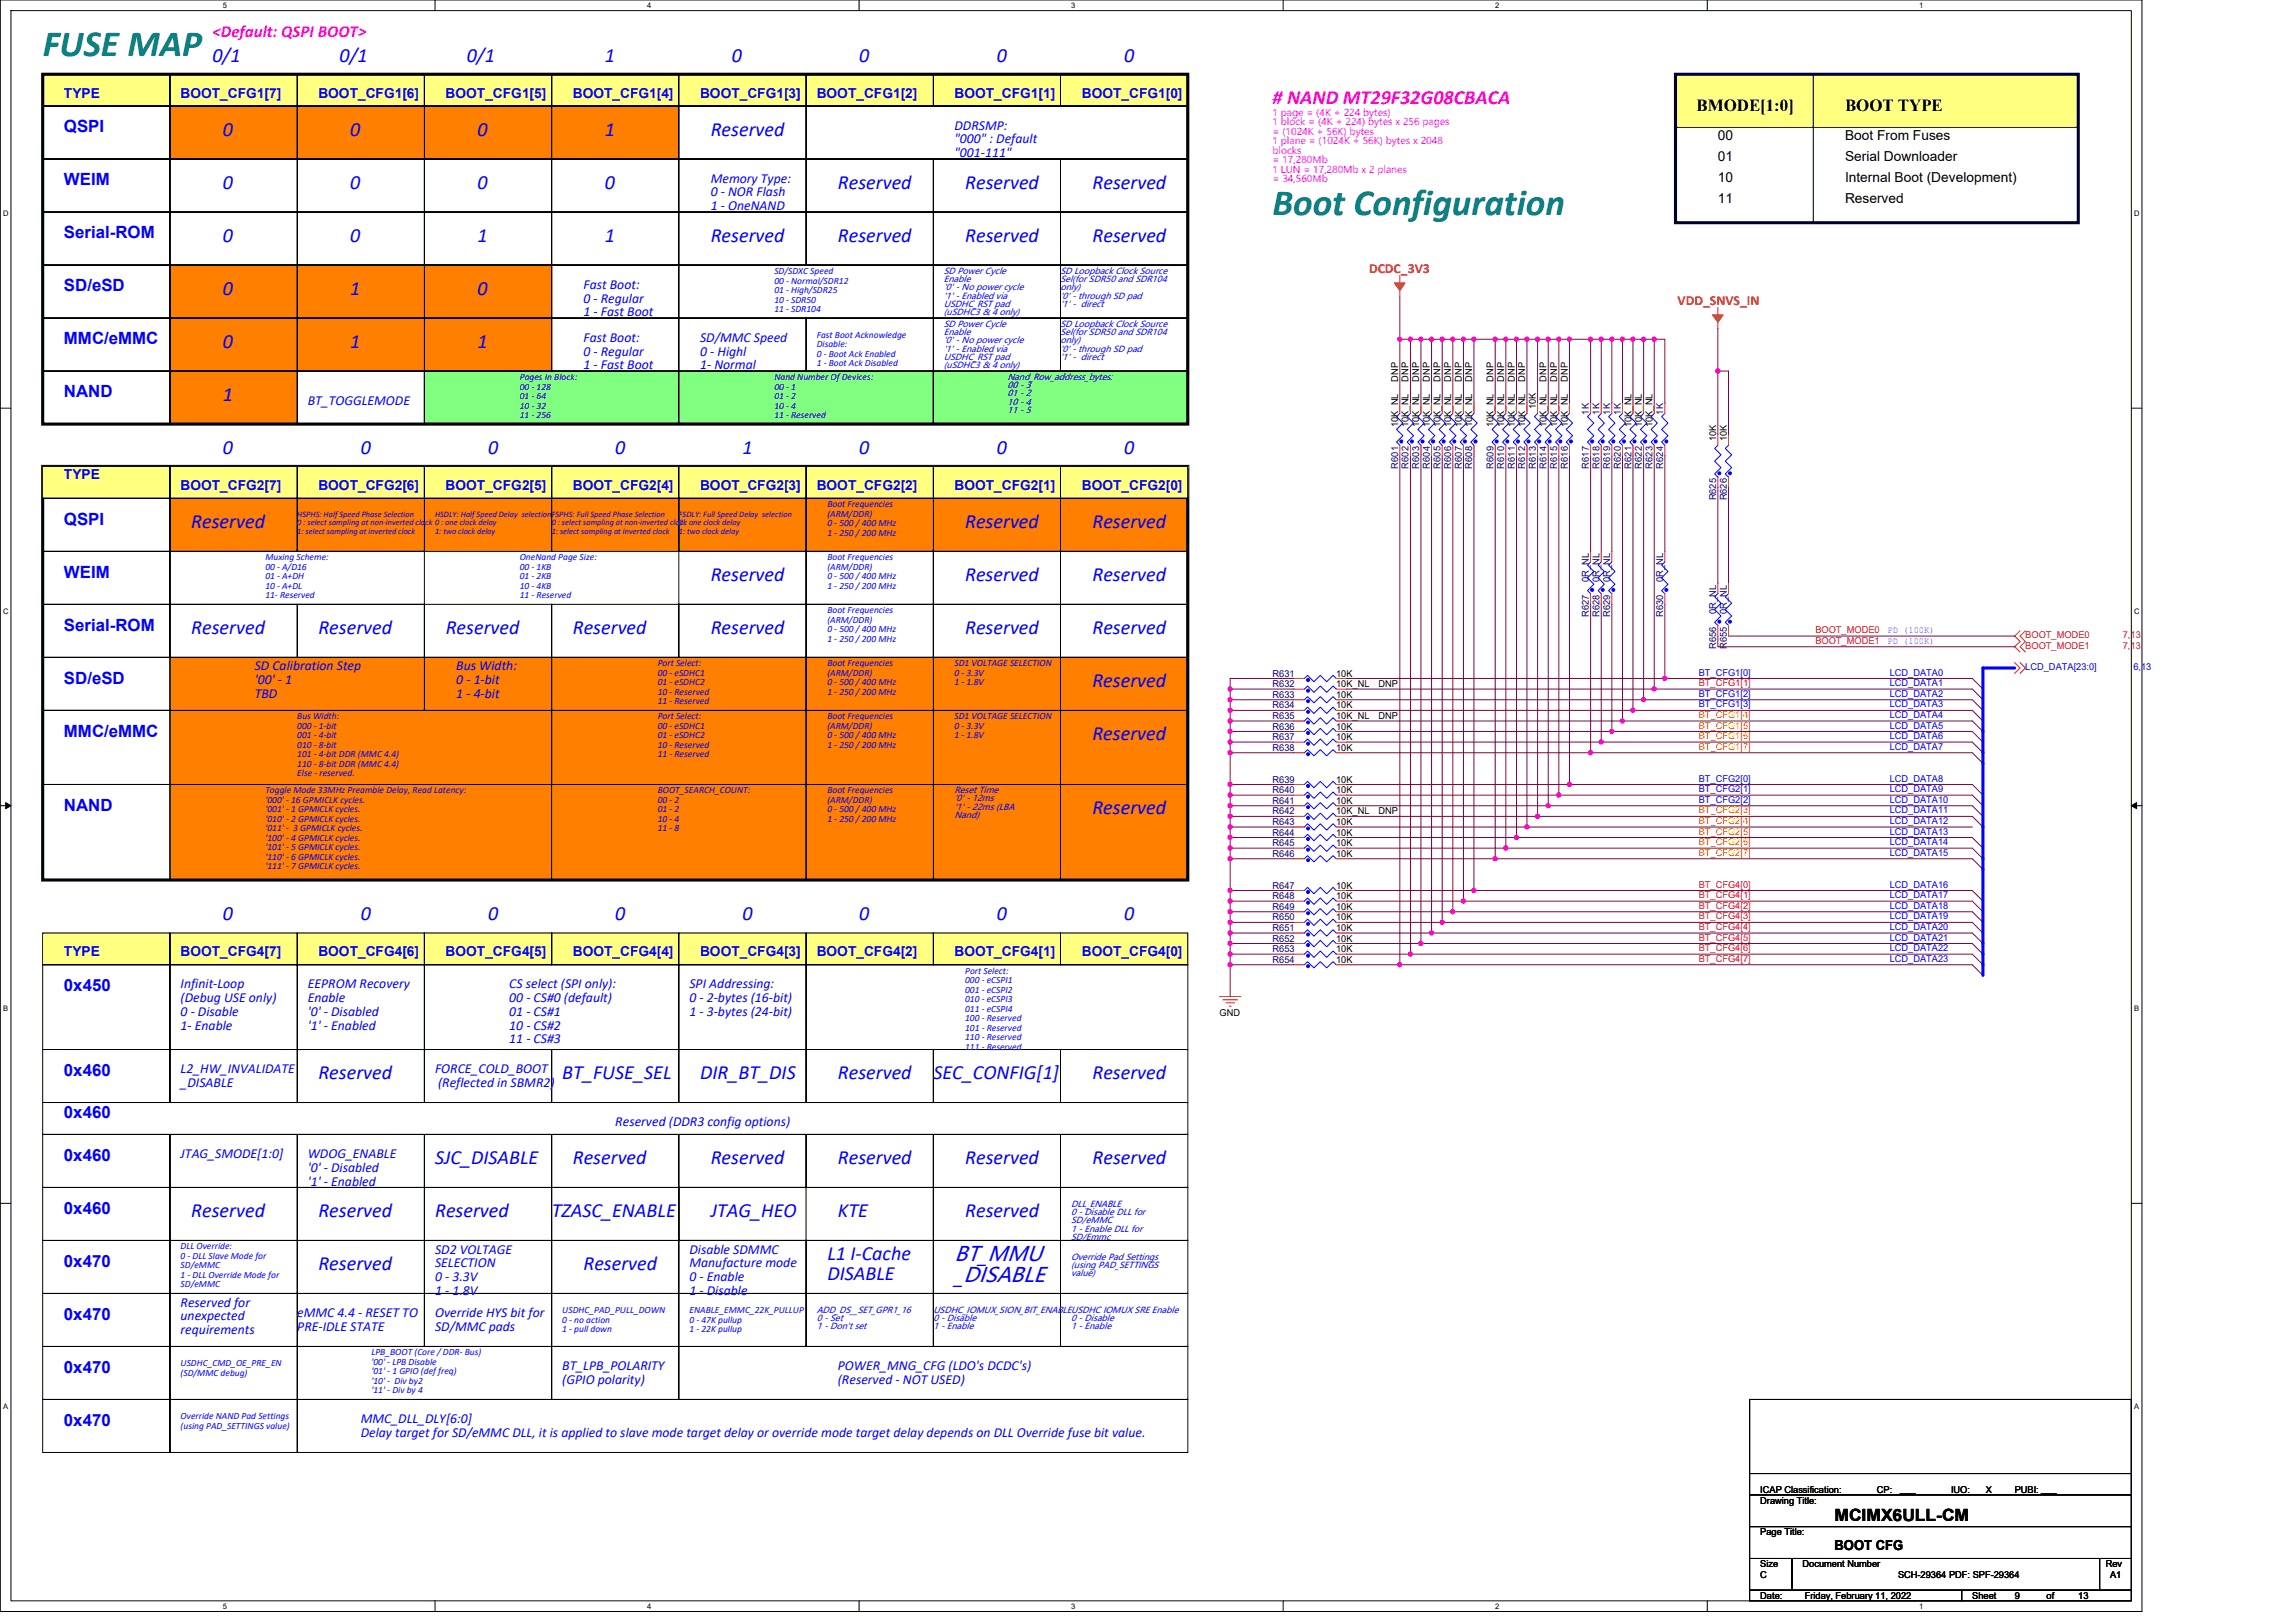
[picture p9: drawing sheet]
<svg xmlns="http://www.w3.org/2000/svg" width="297mm" height="210mm" viewBox="0 0 297 210" stroke-linecap="round" stroke-linejoin="round" font-family="sans-serif">
<defs><g id="words">
<g font-size="4.8" fill="#008080">
<text x="5.5" y="7.3">FUSE MAP</text>
<text x="164.6" y="27.9">Boot Configuration</text>
</g>
<g font-size="2.8" fill="#00f">
<text x="123.5" y="165.8">_DISABLE</text>
<text x="123.5" y="163.2">BT_MMU</text>
</g>
<g font-size="2.6" fill="#00f">
<text x="27.5" y="8">0/1</text>
<text x="43.9" y="8">0/1</text>
<text x="60.4" y="8">0/1</text>
<text x="78.2" y="8">1</text>
<text x="94.7" y="8">0</text>
<text x="111.1" y="8">0</text>
<text x="129" y="8">0</text>
<text x="145.4" y="8">0</text>
<text x="28.8" y="17.6">0</text>
<text x="45.3" y="17.6">0</text>
<text x="61.8" y="17.6">0</text>
<text x="78.2" y="17.6">1</text>
<text x="91.9" y="17.6">Reserved</text>
<text x="28.8" y="24.4">0</text>
<text x="45.3" y="24.4">0</text>
<text x="61.8" y="24.4">0</text>
<text x="78.2" y="24.4">0</text>
<text x="108.4" y="24.4">Reserved</text>
<text x="124.9" y="24.4">Reserved</text>
<text x="141.3" y="24.4">Reserved</text>
<text x="28.8" y="31.3">0</text>
<text x="45.3" y="31.3">0</text>
<text x="61.8" y="31.3">1</text>
<text x="78.2" y="31.3">1</text>
<text x="91.9" y="31.3">Reserved</text>
<text x="108.4" y="31.3">Reserved</text>
<text x="124.9" y="31.3">Reserved</text>
<text x="141.3" y="31.3">Reserved</text>
<text x="28.8" y="38.1">0</text>
<text x="45.3" y="38.1">1</text>
<text x="61.8" y="38.1">0</text>
<text x="28.8" y="45">0</text>
<text x="45.3" y="45">1</text>
<text x="61.8" y="45">1</text>
<text x="28.8" y="51.9">1</text>
<text x="28.8" y="58.7">0</text>
<text x="46.7" y="58.7">0</text>
<text x="63.1" y="58.7">0</text>
<text x="79.6" y="58.7">0</text>
<text x="96.1" y="58.7">1</text>
<text x="111.1" y="58.7">0</text>
<text x="129" y="58.7">0</text>
<text x="145.4" y="58.7">0</text>
<text x="24.7" y="68.3">Reserved</text>
<text x="124.9" y="68.3">Reserved</text>
<text x="141.3" y="68.3">Reserved</text>
<text x="91.9" y="75.2">Reserved</text>
<text x="124.9" y="75.2">Reserved</text>
<text x="141.3" y="75.2">Reserved</text>
<text x="24.7" y="82">Reserved</text>
<text x="41.2" y="82">Reserved</text>
<text x="57.7" y="82">Reserved</text>
<text x="74.1" y="82">Reserved</text>
<text x="91.9" y="82">Reserved</text>
<text x="124.9" y="82">Reserved</text>
<text x="141.3" y="82">Reserved</text>
<text x="141.3" y="88.9">Reserved</text>
<text x="141.3" y="95.8">Reserved</text>
<text x="141.3" y="105.3">Reserved</text>
<text x="28.8" y="119.1">0</text>
<text x="46.7" y="119.1">0</text>
<text x="63.1" y="119.1">0</text>
<text x="79.6" y="119.1">0</text>
<text x="96.1" y="119.1">0</text>
<text x="111.1" y="119.1">0</text>
<text x="129" y="119.1">0</text>
<text x="145.4" y="119.1">0</text>
<text x="41.2" y="139.6">Reserved</text>
<text x="72.7" y="139.6">BT_FUSE_SEL</text>
<text x="90.6" y="139.6">DIR_BT_DIS</text>
<text x="108.4" y="139.6">Reserved</text>
<text x="120.8" y="139.6">SEC_CONFIG[1]</text>
<text x="141.3" y="139.6">Reserved</text>
<text x="56.3" y="150.6">SJC_DISABLE</text>
<text x="74.1" y="150.6">Reserved</text>
<text x="91.9" y="150.6">Reserved</text>
<text x="108.4" y="150.6">Reserved</text>
<text x="124.9" y="150.6">Reserved</text>
<text x="141.3" y="150.6">Reserved</text>
<text x="24.7" y="157.5">Reserved</text>
<text x="41.2" y="157.5">Reserved</text>
<text x="56.3" y="157.5">Reserved</text>
<text x="71.4" y="157.5">TZASC_ENABLE</text>
<text x="91.9" y="157.5">JTAG_HEO</text>
<text x="108.4" y="157.5">KTE</text>
<text x="124.9" y="157.5">Reserved</text>
<text x="41.2" y="164.3">Reserved</text>
<text x="75.5" y="164.3">Reserved</text>
<text x="107" y="163">L1 I‐Cache</text>
<text x="107" y="165.6">DISABLE</text>
</g>
<text font-size="2.6" fill="#f0f" x="164.6" y="13.5"># NAND MT29F32G08CBACA</text>
<text font-size="2.2" fill="#f0f" x="27.5" y="4.8">&lt;Default: QSPI BOOT&gt;</text>
<g font-size="2.2" fill="#00f">
<text x="8.3" y="17.1">QSPI</text>
<text x="8.3" y="24">WEIM</text>
<text x="8.3" y="30.8">Serial-ROM</text>
<text x="8.3" y="37.7">SD/eSD</text>
<text x="8.3" y="44.5">MMC/eMMC</text>
<text x="8.3" y="51.4">NAND</text>
<text x="8.3" y="67.9">QSPI</text>
<text x="8.3" y="74.7">WEIM</text>
<text x="8.3" y="81.6">Serial-ROM</text>
<text x="8.3" y="88.4">SD/eSD</text>
<text x="8.3" y="95.3">MMC/eMMC</text>
<text x="8.3" y="104.9">NAND</text>
<text x="8.3" y="128.2">0x450</text>
<text x="8.3" y="139.2">0x460</text>
<text x="8.3" y="144.7">0x460</text>
<text x="8.3" y="150.2">0x460</text>
<text x="8.3" y="157">0x460</text>
<text x="8.3" y="163.9">0x470</text>
<text x="8.3" y="170.7">0x470</text>
<text x="8.3" y="177.6">0x470</text>
<text x="8.3" y="184.4">0x470</text>
</g>
<g font-size="2.2">
<text x="219.5" y="14.3">BMODE[1:0]</text>
<text x="238.7" y="14.3">BOOT TYPE</text>
<text x="237.3" y="196.8">MCIMX6ULL-CM</text>
</g>
<g font-size="1.8" fill="#00f">
<text x="8.3" y="12.6">TYPE</text>
<text x="23.4" y="12.6">BOOT_CFG1[7]</text>
<text x="41.2" y="12.6">BOOT_CFG1[6]</text>
<text x="57.7" y="12.6">BOOT_CFG1[5]</text>
<text x="74.1" y="12.6">BOOT_CFG1[4]</text>
<text x="90.6" y="12.6">BOOT_CFG1[3]</text>
<text x="105.7" y="12.6">BOOT_CFG1[2]</text>
<text x="123.5" y="12.6">BOOT_CFG1[1]</text>
<text x="123.5" y="16.8">DDRSMP:</text>
<text x="140" y="12.6">BOOT_CFG1[0]</text>
<text x="91.9" y="23.6">Memory Type:</text>
<text x="123.5" y="18.6">&quot;000&quot; : Default</text>
<text x="123.5" y="20.3">&quot;001‐111&quot;</text>
<text x="91.9" y="25.4">0 ‐ NOR Flash</text>
<text x="91.9" y="27.2">1 ‐ OneNAND</text>
<text x="75.5" y="37.4">Fast Boot:</text>
<text x="75.5" y="39.1">0 ‐ Regular</text>
<text x="75.5" y="40.9">1 ‐ Fast Boot</text>
<text x="75.5" y="44.2">Fast Boot:</text>
<text x="75.5" y="46">0 ‐ Regular</text>
<text x="75.5" y="47.8">1 ‐ Fast Boot</text>
<text x="90.6" y="44.2">SD/MMC Speed</text>
<text x="90.6" y="46">0 ‐ Highl</text>
<text x="90.6" y="47.8">1‐ Normal</text>
<text x="39.8" y="52.5">BT_TOGGLEMODE</text>
<text x="8.3" y="62">TYPE</text>
<text x="23.4" y="63.4">BOOT_CFG2[7]</text>
<text x="41.2" y="63.4">BOOT_CFG2[6]</text>
<text x="57.7" y="63.4">BOOT_CFG2[5]</text>
<text x="74.1" y="63.4">BOOT_CFG2[4]</text>
<text x="90.6" y="63.4">BOOT_CFG2[3]</text>
<text x="105.7" y="63.4">BOOT_CFG2[2]</text>
<text x="123.5" y="63.4">BOOT_CFG2[1]</text>
<text x="140" y="63.4">BOOT_CFG2[0]</text>
<text x="33" y="86.7">SD Calibration Step</text>
<text x="33" y="88.5">'00' ‐ 1</text>
<text x="59" y="86.7">Bus Width:</text>
<text x="59" y="88.5">0 ‐ 1‐bit</text>
<text x="33" y="90.3">TBD</text>
<text x="59" y="90.3">1 ‐ 4‐bit</text>
<text x="8.3" y="123.7">TYPE</text>
<text x="23.4" y="123.7">BOOT_CFG4[7]</text>
<text x="41.2" y="123.7">BOOT_CFG4[6]</text>
<text x="57.7" y="123.7">BOOT_CFG4[5]</text>
<text x="74.1" y="123.7">BOOT_CFG4[4]</text>
<text x="90.6" y="123.7">BOOT_CFG4[3]</text>
<text x="105.7" y="123.7">BOOT_CFG4[2]</text>
<text x="123.5" y="123.7">BOOT_CFG4[1]</text>
<text x="140" y="123.7">BOOT_CFG4[0]</text>
<text x="23.4" y="127.9">Infinit‐Loop</text>
<text x="23.4" y="129.7">(Debug USE only)</text>
<text x="23.4" y="131.4">0 ‐ Disable</text>
<text x="39.8" y="127.9">EEPROM Recovery</text>
<text x="39.8" y="129.7">Enable</text>
<text x="39.8" y="131.4">'0' ‐ Disabled</text>
<text x="65.9" y="127.9">CS select (SPI only):</text>
<text x="65.9" y="129.7">00 ‐ CS#0 (default)</text>
<text x="65.9" y="131.4">01 ‐ CS#1</text>
<text x="89.2" y="127.9">SPI Addressing:</text>
<text x="89.2" y="129.7">0 ‐ 2‐bytes (16‐bit)</text>
<text x="89.2" y="131.4">1 ‐ 3‐bytes (24‐bit)</text>
<text x="23.4" y="133.2">1‐ Enable</text>
<text x="39.8" y="133.2">'1' ‐ Enabled</text>
<text x="65.9" y="133.2">10 ‐ CS#2</text>
<text x="65.9" y="135">11 ‐ CS#3</text>
<text x="23.4" y="138.9">L2_HW_INVALIDATE</text>
<text x="23.4" y="140.6">_DISABLE</text>
<text x="56.3" y="138.9">FORCE_COLD_BOOT</text>
<text x="56.7" y="140.6">(Reflected in SBMR2)</text>
<text x="23.4" y="149.8">JTAG_SMODE[1:0]</text>
<text x="39.8" y="149.8">WDOG_ENABLE</text>
<text x="79.6" y="145.7">Reserved (DDR3 config options)</text>
<text x="39.8" y="151.6">'0' ‐ Disabled</text>
<text x="39.8" y="153.4">'1' ‐ Enabled</text>
<text x="56.3" y="162.2">SD2 VOLTAGE</text>
<text x="56.3" y="164">SELECTION</text>
<text x="56.3" y="165.7">0 ‐ 3.3V</text>
<text x="56.3" y="167.5">1 ‐ 1.8V</text>
<text x="89.2" y="162.2">Disable SDMMC</text>
<text x="89.2" y="164">Manufacture mode</text>
<text x="89.2" y="165.7">0 ‐ Enable</text>
<text x="89.2" y="167.5">1 ‐ Disable</text>
<text x="23.4" y="169">Reserved for</text>
<text x="23.4" y="170.8">unexpected</text>
<text x="23.4" y="172.6">requirements</text>
<text x="38.5" y="170.4">eMMC 4.4 ‐ RESET TO</text>
<text x="38.5" y="172.2">PRE‐IDLE STATE</text>
<text x="56.3" y="170.4">Override HYS bit for</text>
<text x="56.3" y="172.2">SD/MMC pads</text>
<text x="72.7" y="177.3">BT_LPB_POLARITY</text>
<text x="72.7" y="179">(GPIO polarity)</text>
<text x="108.4" y="177.3">POWER_MNG_CFG (LDO's DCDC's)</text>
<text x="108.4" y="179">(Reserved ‐ NOT USED)</text>
<text x="46.7" y="184.1">MMC_DLL_DLY[6:0]</text>
<text x="46.7" y="185.9">Delay target for SD/eMMC DLL, it is applied to slave mode target delay or override mode target delay depends on DLL Override fuse bit value.</text>
</g>
<g font-size="1.8">
<text x="222.2" y="18.1">00</text>
<text x="222.2" y="20.8">01</text>
<text x="222.2" y="23.5">10</text>
<text x="238.7" y="18.1">Boot From Fuses</text>
<text x="238.7" y="20.8">Serial Downloader</text>
<text x="238.7" y="23.5">Internal Boot (Development)</text>
<text x="222.2" y="26.3">11</text>
<text x="238.7" y="26.3">Reserved</text>
<text x="237.3" y="200.5">BOOT CFG</text>
</g>
<g font-size="1.8" fill="#f00">
<text x="177.1" y="35.3">DCDC_3V3</text>
<text x="217" y="39.4">VDD_SNVS_IN</text>
</g>
<g font-size="1.2" fill="#f0f">
<text x="164.6" y="15">1 page = (4K + 224 bytes)</text>
<text x="164.6" y="16.2">1 block = (4K + 224) bytes x 256 pages</text>
<text x="164.6" y="17.5">= (1024K + 56K) bytes</text>
<text x="164.6" y="18.7">1 plane = (1024K + 56K) bytes x 2048</text>
<text x="164.6" y="19.9">blocks</text>
<text x="164.6" y="21.1">= 17,280Mb</text>
<text x="164.6" y="22.4">1 LUN = 17,280Mb x 2 planes</text>
<text x="164.6" y="23.6">= 34,560Mb</text>
</g>
<g font-size="1.2" fill="#00f">
<text x="100.2" y="35.5">SD/SDXC Speed</text>
<text x="100.2" y="36.7">00 ‐ Normal/SDR12</text>
<text x="100.2" y="37.9">01 ‐ High/SDR25</text>
<text x="100.2" y="39.1">10 ‐ SDR50</text>
<text x="100.2" y="40.4">11 ‐ SDR104</text>
<text x="105.7" y="43.7">Fast Boot Acknowledge</text>
<text x="105.7" y="44.9">Disable:</text>
<text x="105.7" y="46.1">0 ‐ Boot Ack Enabled</text>
<text x="105.7" y="47.4">1 ‐ Boot Ack Disabled</text>
<text x="67.2" y="49.2">Pages In Block:</text>
<text x="67.2" y="50.4">00 ‐ 128</text>
<text x="67.2" y="51.6">01 ‐ 64</text>
<text x="67.2" y="52.9">10 ‐ 32</text>
<text x="100.2" y="49.2">Nand Number Of Devices:</text>
<text x="100.2" y="50.4">00 ‐ 1</text>
<text x="100.2" y="51.6">01 ‐ 2</text>
<text x="100.2" y="52.9">10 ‐ 4</text>
<text x="67.2" y="54.1">11 ‐ 256</text>
<text x="100.2" y="54.1">11 ‐ Reserved</text>
<text x="107" y="65.6">Boot Frequencies</text>
<text x="107" y="66.9">(ARM/DDR)</text>
<text x="107" y="68.1">0 ‐ 500 / 400 MHz</text>
<text x="107" y="69.3">1 ‐ 250 / 200 MHz</text>
<text x="34.3" y="72.5">Muxing Scheme:</text>
<text x="34.3" y="73.7">00 ‐ A/D16</text>
<text x="34.3" y="75">01 ‐ A+DH</text>
<text x="34.3" y="76.2">10 ‐ A+DL</text>
<text x="34.3" y="77.4">11‐ Reserved</text>
<text x="67.2" y="72.5">OneNand Page Size:</text>
<text x="67.2" y="73.7">00 ‐ 1KB</text>
<text x="67.2" y="75">01 ‐ 2KB</text>
<text x="67.2" y="76.2">10 ‐ 4KB</text>
<text x="67.2" y="77.4">11 ‐ Reserved</text>
<text x="107" y="72.5">Boot Frequencies</text>
<text x="107" y="73.7">(ARM/DDR)</text>
<text x="107" y="75">0 ‐ 500 / 400 MHz</text>
<text x="107" y="76.2">1 ‐ 250 / 200 MHz</text>
<text x="107" y="79.4">Boot Frequencies</text>
<text x="107" y="80.6">(ARM/DDR)</text>
<text x="107" y="81.8">0 ‐ 500 / 400 MHz</text>
<text x="107" y="83">1 ‐ 250 / 200 MHz</text>
<text x="85.1" y="86.2">Port Select:</text>
<text x="85.1" y="87.4">00 ‐ eSDHC1</text>
<text x="85.1" y="88.7">01 ‐ eSDHC2</text>
<text x="85.1" y="89.9">10 ‐ Reserved</text>
<text x="107" y="86.2">Boot Frequencies</text>
<text x="107" y="87.4">(ARM/DDR)</text>
<text x="107" y="88.7">0 ‐ 500 / 400 MHz</text>
<text x="107" y="89.9">1 ‐ 250 / 200 MHz</text>
<text x="123.5" y="86.2">SD1 VOLTAGE SELECTION</text>
<text x="123.5" y="87.4">0 ‐ 3.3V</text>
<text x="123.5" y="88.7">1 ‐ 1.8V</text>
<text x="219.8" y="87.4">BT_CFG1[0]</text>
<text x="244.5" y="88.8">LCD_DATA1</text>
<text x="244.5" y="87.4">LCD_DATA0</text>
<text x="262" y="86.7">LCD_DATA[23:0]</text>
<text x="276" y="86.7">6,13</text>
<text x="38.5" y="93.1">Bus Width:</text>
<text x="38.5" y="94.3">000 ‐ 1‐bit</text>
<text x="38.5" y="95.5">001 ‐ 4‐bit</text>
<text x="85.1" y="93.1">Port Select:</text>
<text x="85.1" y="94.3">00 ‐ eSDHC1</text>
<text x="85.1" y="95.5">01 ‐ eSDHC2</text>
<text x="85.1" y="91.1">11 ‐ Reserved</text>
<text x="107" y="93.1">Boot Frequencies</text>
<text x="107" y="94.3">(ARM/DDR)</text>
<text x="107" y="95.5">0 ‐ 500 / 400 MHz</text>
<text x="123.5" y="93.1">SD1 VOLTAGE SELECTION</text>
<text x="123.5" y="94.3">0 ‐ 3.3V</text>
<text x="123.5" y="95.5">1 ‐ 1.8V</text>
<text x="219.8" y="90.1">BT_CFG1[2]</text>
<text x="219.8" y="91.5">BT_CFG1[3]</text>
<text x="244.5" y="95.6">LCD_DATA6</text>
<text x="244.5" y="94.3">LCD_DATA5</text>
<text x="244.5" y="92.9">LCD_DATA4</text>
<text x="244.5" y="90.1">LCD_DATA2</text>
<text x="244.5" y="91.5">LCD_DATA3</text>
<text x="38.5" y="96.8">010 ‐ 8‐bit</text>
<text x="38.5" y="98">101 ‐ 4‐bit DDR (MMC 4.4)</text>
<text x="38.5" y="99.2">110 ‐ 8‐bit DDR (MMC 4.4)</text>
<text x="38.5" y="100.4">Else ‐ reserved.</text>
<text x="85.1" y="96.8">10 ‐ Reserved</text>
<text x="85.1" y="98">11 ‐ Reserved</text>
<text x="107" y="96.8">1 ‐ 250 / 200 MHz</text>
<text x="219.8" y="101.1">BT_CFG2[0]</text>
<text x="244.5" y="97">LCD_DATA7</text>
<text x="244.5" y="101.1">LCD_DATA8</text>
<text x="34.3" y="102.7">Toggle Mode 33MHz Preamble Delay, Read Latency:</text>
<text x="34.3" y="103.9">'000' ‐ 16 GPMICLK cycles.</text>
<text x="34.3" y="105.1">'001' ‐ 1 GPMICLK cycles.</text>
<text x="34.3" y="106.3">'010' ‐ 2 GPMICLK cycles.</text>
<text x="34.3" y="107.6">'011' ‐ 3 GPMICLK cycles.</text>
<text x="85.1" y="102.7">BOOT_SEARCH_COUNT:</text>
<text x="85.1" y="103.9">00 ‐ 2</text>
<text x="85.1" y="105.1">01 ‐ 2</text>
<text x="85.1" y="106.3">10 ‐ 4</text>
<text x="85.1" y="107.6">11 ‐ 8</text>
<text x="107" y="102.7">Boot Frequencies</text>
<text x="107" y="103.9">(ARM/DDR)</text>
<text x="107" y="105.1">0 ‐ 500 / 400 MHz</text>
<text x="107" y="106.3">1 ‐ 250 / 200 MHz</text>
<text x="219.8" y="102.5">BT_CFG2[1]</text>
<text x="219.8" y="103.9">BT_CFG2[2]</text>
<text x="244.5" y="105.2">LCD_DATA11</text>
<text x="244.5" y="106.6">LCD_DATA12</text>
<text x="244.5" y="108">LCD_DATA13</text>
<text x="244.5" y="102.5">LCD_DATA9</text>
<text x="244.5" y="103.9">LCD_DATA10</text>
<text x="34.3" y="108.8">'100' ‐ 4 GPMICLK cycles.</text>
<text x="34.3" y="110">'101' ‐ 5 GPMICLK cycles.</text>
<text x="34.3" y="111.3">'110' ‐ 6 GPMICLK cycles.</text>
<text x="34.3" y="112.5">'111' ‐ 7 GPMICLK cycles.</text>
<text x="244.5" y="109.3">LCD_DATA14</text>
<text x="244.5" y="110.7">LCD_DATA15</text>
<text x="244.5" y="114.8">LCD_DATA16</text>
<text x="244.5" y="116.2">LCD_DATA17</text>
<text x="244.5" y="117.6">LCD_DATA18</text>
<text x="244.5" y="119">LCD_DATA19</text>
<text x="124.9" y="126">Port Select:</text>
<text x="244.5" y="120.3">LCD_DATA20</text>
<text x="244.5" y="121.7">LCD_DATA21</text>
<text x="244.5" y="123.1">LCD_DATA22</text>
<text x="244.5" y="124.4">LCD_DATA23</text>
<text x="124.9" y="127.2">000 ‐ eCSPI1</text>
<text x="124.9" y="128.4">001 ‐ eCSPI2</text>
<text x="124.9" y="129.7">010 ‐ eCSPI3</text>
<text x="124.9" y="130.9">011 ‐ eCSPI4</text>
<text x="124.9" y="132.1">100 ‐ Reserved</text>
<text x="124.9" y="133.3">101 ‐ Reserved</text>
<text x="124.9" y="134.6">110 ‐ Reserved</text>
<text x="124.9" y="135.8">111 ‐ Reserved</text>
<text x="23.4" y="161.6">DLL Override:</text>
<text x="23.4" y="162.9">0 ‐ DLL Slave Mode for</text>
<text x="23.4" y="164.1">SD/eMMC</text>
<text x="23.4" y="165.3">1 ‐ DLL Override Mode for</text>
<text x="23.4" y="166.6">SD/eMMC</text>
<text x="72.7" y="169.9">USDHC_PAD_PULL_DOWN</text>
<text x="72.7" y="171.1">0 ‐ no action</text>
<text x="72.7" y="172.3">1 ‐ pull down</text>
<text x="89.2" y="169.9">ENABLE_EMMC_22K_PULLUP</text>
<text x="89.2" y="171.1">0 ‐ 47K pullup</text>
<text x="89.2" y="172.3">1 ‐ 22K pullup</text>
<text x="23.4" y="176.7">USDHC_CMD_OE_PRE_EN</text>
<text x="23.4" y="178">(SD/MMC debug)</text>
<text x="48" y="175.4">LPB_BOOT (Core / DDR‐ Bus)</text>
<text x="48" y="176.6">'00' ‐ LPB Disable</text>
<text x="48" y="177.8">'01' ‐ 1 GPIO (def freq)</text>
<text x="48" y="179">'10' ‐ Div by2</text>
<text x="23.4" y="183.6">Override NAND Pad Settings</text>
<text x="23.4" y="184.8">(using PAD_SETTINGS value)</text>
<text x="48" y="180.3">'11' ‐ Div by 4</text>
</g>
<g font-size="1.2">
<text x="180.9" y="49.4" transform="rotate(-90 180.9 49.4)">DNP</text>
<text x="182.2" y="49.4" transform="rotate(-90 182.2 49.4)">DNP</text>
<text x="183.6" y="49.4" transform="rotate(-90 183.6 49.4)">DNP</text>
<text x="185" y="49.4" transform="rotate(-90 185 49.4)">DNP</text>
<text x="186.3" y="49.4" transform="rotate(-90 186.3 49.4)">DNP</text>
<text x="187.7" y="49.4" transform="rotate(-90 187.7 49.4)">DNP</text>
<text x="189.1" y="49.4" transform="rotate(-90 189.1 49.4)">DNP</text>
<text x="190.5" y="49.4" transform="rotate(-90 190.5 49.4)">DNP</text>
<text x="193.2" y="49.4" transform="rotate(-90 193.2 49.4)">DNP</text>
<text x="194.6" y="49.4" transform="rotate(-90 194.6 49.4)">DNP</text>
<text x="196" y="49.4" transform="rotate(-90 196 49.4)">DNP</text>
<text x="197.3" y="49.4" transform="rotate(-90 197.3 49.4)">DNP</text>
<text x="198.7" y="52.9" transform="rotate(-90 198.7 52.9)">10K</text>
<text x="200.1" y="49.4" transform="rotate(-90 200.1 49.4)">DNP</text>
<text x="201.4" y="49.4" transform="rotate(-90 201.4 49.4)">DNP</text>
<text x="202.8" y="49.4" transform="rotate(-90 202.8 49.4)">DNP</text>
<text x="180.9" y="55.3" transform="rotate(-90 180.9 55.3)">10K_NL</text>
<text x="182.2" y="55.3" transform="rotate(-90 182.2 55.3)">10K_NL</text>
<text x="183.6" y="55.3" transform="rotate(-90 183.6 55.3)">10K_NL</text>
<text x="185" y="55.3" transform="rotate(-90 185 55.3)">10K_NL</text>
<text x="186.3" y="55.3" transform="rotate(-90 186.3 55.3)">10K_NL</text>
<text x="187.7" y="55.3" transform="rotate(-90 187.7 55.3)">10K_NL</text>
<text x="189.1" y="55.3" transform="rotate(-90 189.1 55.3)">10K_NL</text>
<text x="190.5" y="55.3" transform="rotate(-90 190.5 55.3)">10K_NL</text>
<text x="193.2" y="55.3" transform="rotate(-90 193.2 55.3)">10K_NL</text>
<text x="194.6" y="55.3" transform="rotate(-90 194.6 55.3)">10K_NL</text>
<text x="196" y="55.3" transform="rotate(-90 196 55.3)">10K_NL</text>
<text x="197.3" y="55.3" transform="rotate(-90 197.3 55.3)">10K_NL</text>
<text x="200.1" y="55.3" transform="rotate(-90 200.1 55.3)">10K_NL</text>
<text x="201.4" y="55.3" transform="rotate(-90 201.4 55.3)">10K_NL</text>
<text x="202.8" y="55.3" transform="rotate(-90 202.8 55.3)">10K_NL</text>
<text x="211" y="55.3" transform="rotate(-90 211 55.3)">10K_NL</text>
<text x="212.4" y="55.3" transform="rotate(-90 212.4 55.3)">10K_NL</text>
<text x="213.8" y="55.3" transform="rotate(-90 213.8 55.3)">10K_NL</text>
<text x="222" y="57.1" transform="rotate(-90 222 57.1)">10K</text>
<text x="223.4" y="57.1" transform="rotate(-90 223.4 57.1)">10K</text>
<text x="172.9" y="88.9">10K_NL</text>
<text x="172.9" y="87.5">10K</text>
<text x="178.3" y="88.9">DNP</text>
<text x="172.9" y="95.8">10K</text>
<text x="172.9" y="91.7">10K</text>
<text x="172.9" y="93">10K_NL</text>
<text x="172.9" y="94.4">10K</text>
<text x="172.9" y="90.3">10K</text>
<text x="178.3" y="93">DNP</text>
<text x="172.9" y="97.1">10K</text>
<text x="172.9" y="101.3">10K</text>
<text x="172.9" y="105.4">10K_NL</text>
<text x="172.9" y="104">10K</text>
<text x="172.9" y="106.7">10K</text>
<text x="172.9" y="102.6">10K</text>
<text x="178.3" y="105.4">DNP</text>
<text x="172.9" y="109.5">10K</text>
<text x="172.9" y="110.8">10K</text>
<text x="172.9" y="108.1">10K</text>
<text x="172.9" y="117.7">10K</text>
<text x="172.9" y="119.1">10K</text>
<text x="172.9" y="115">10K</text>
<text x="172.9" y="116.3">10K</text>
<text x="172.9" y="121.8">10K</text>
<text x="172.9" y="123.2">10K</text>
<text x="172.9" y="124.6">10K</text>
<text x="172.9" y="120.5">10K</text>
<text x="157.8" y="131.4">GND</text>
<text x="227.7" y="194.5">Drawing Title:</text>
<text x="227.7" y="193.1">ICAP Classification:</text>
<text x="242.8" y="193.1">CP:</text>
<text x="245.8" y="193">___</text>
<text x="252.4" y="193.1">IUO:</text>
<text x="256.3" y="193.1">_X_</text>
<text x="260.6" y="193.1">PUBI: ___</text>
<text x="227.7" y="202.8">Size</text>
<text x="227.7" y="198.6">Page Title:</text>
<text x="233.2" y="202.8">Document Number</text>
<text x="272.4" y="202.8">Rev</text>
<text x="227.7" y="206.9">Date:</text>
<text x="227.7" y="204.1">C</text>
<text x="233.5" y="206.9">Friday, February 11, 2022</text>
<text x="245.6" y="204.1">SCH-29364 PDF: SPF-29364</text>
<text x="255.2" y="206.9">Sheet</text>
<text x="260.6" y="206.9">9</text>
<text x="264.8" y="206.9">of</text>
<text x="268.9" y="206.9">13</text>
<text x="273" y="204.1">A1</text>
</g>
<g font-size="1.2" fill="#000080">
<text x="205.5" y="53.6" transform="rotate(-90 205.5 53.6)">1K</text>
<text x="206.9" y="53.6" transform="rotate(-90 206.9 53.6)">1K</text>
<text x="208.3" y="53.6" transform="rotate(-90 208.3 53.6)">1K</text>
<text x="209.7" y="53.6" transform="rotate(-90 209.7 53.6)">1K</text>
<text x="215.2" y="53.6" transform="rotate(-90 215.2 53.6)">1K</text>
<text x="180.9" y="60.6" transform="rotate(-90 180.9 60.6)">R601</text>
<text x="182.2" y="60.6" transform="rotate(-90 182.2 60.6)">R602</text>
<text x="183.6" y="60.6" transform="rotate(-90 183.6 60.6)">R603</text>
<text x="185" y="60.6" transform="rotate(-90 185 60.6)">R604</text>
<text x="186.3" y="60.6" transform="rotate(-90 186.3 60.6)">R605</text>
<text x="187.7" y="60.6" transform="rotate(-90 187.7 60.6)">R606</text>
<text x="189.1" y="60.6" transform="rotate(-90 189.1 60.6)">R607</text>
<text x="190.5" y="60.6" transform="rotate(-90 190.5 60.6)">R608</text>
<text x="193.2" y="60.6" transform="rotate(-90 193.2 60.6)">R609</text>
<text x="194.6" y="60.6" transform="rotate(-90 194.6 60.6)">R610</text>
<text x="196" y="60.6" transform="rotate(-90 196 60.6)">R611</text>
<text x="197.3" y="60.6" transform="rotate(-90 197.3 60.6)">R612</text>
<text x="198.7" y="60.6" transform="rotate(-90 198.7 60.6)">R613</text>
<text x="200.1" y="60.6" transform="rotate(-90 200.1 60.6)">R614</text>
<text x="201.4" y="60.6" transform="rotate(-90 201.4 60.6)">R615</text>
<text x="202.8" y="60.6" transform="rotate(-90 202.8 60.6)">R616</text>
<text x="205.5" y="60.6" transform="rotate(-90 205.5 60.6)">R617</text>
<text x="206.9" y="60.6" transform="rotate(-90 206.9 60.6)">R618</text>
<text x="208.3" y="60.6" transform="rotate(-90 208.3 60.6)">R619</text>
<text x="209.7" y="60.6" transform="rotate(-90 209.7 60.6)">R620</text>
<text x="211" y="60.6" transform="rotate(-90 211 60.6)">R621</text>
<text x="212.4" y="60.6" transform="rotate(-90 212.4 60.6)">R622</text>
<text x="213.8" y="60.6" transform="rotate(-90 213.8 60.6)">R623</text>
<text x="215.2" y="60.6" transform="rotate(-90 215.2 60.6)">R624</text>
<text x="222" y="64.7" transform="rotate(-90 222 64.7)">R625</text>
<text x="223.4" y="64.7" transform="rotate(-90 223.4 64.7)">R626</text>
<text x="205.5" y="75.3" transform="rotate(-90 205.5 75.3)">0R_NL</text>
<text x="206.9" y="75.3" transform="rotate(-90 206.9 75.3)">0R_NL</text>
<text x="208.3" y="75.3" transform="rotate(-90 208.3 75.3)">0R_NL</text>
<text x="215.2" y="75.3" transform="rotate(-90 215.2 75.3)">0R_NL</text>
<text x="205.5" y="79.8" transform="rotate(-90 205.5 79.8)">R627</text>
<text x="206.9" y="79.8" transform="rotate(-90 206.9 79.8)">R628</text>
<text x="208.3" y="79.8" transform="rotate(-90 208.3 79.8)">R629</text>
<text x="215.2" y="79.8" transform="rotate(-90 215.2 79.8)">R630</text>
<text x="222" y="83.9" transform="rotate(-90 222 83.9)">R656</text>
<text x="222" y="79.4" transform="rotate(-90 222 79.4)">0R_NL</text>
<text x="223.4" y="83.9" transform="rotate(-90 223.4 83.9)">R655</text>
<text x="223.4" y="79.4" transform="rotate(-90 223.4 79.4)">0R_NL</text>
<text x="164.6" y="88.9">R632</text>
<text x="164.6" y="87.5">R631</text>
<text x="164.6" y="95.8">R637</text>
<text x="164.6" y="91.7">R634</text>
<text x="164.6" y="93">R635</text>
<text x="164.6" y="94.4">R636</text>
<text x="164.6" y="90.3">R633</text>
<text x="164.6" y="97.1">R638</text>
<text x="164.6" y="101.3">R639</text>
<text x="164.6" y="105.4">R642</text>
<text x="164.6" y="104">R641</text>
<text x="164.6" y="106.7">R643</text>
<text x="164.6" y="102.6">R640</text>
<text x="164.6" y="109.5">R645</text>
<text x="164.6" y="110.8">R646</text>
<text x="164.6" y="108.1">R644</text>
<text x="164.6" y="117.7">R649</text>
<text x="164.6" y="119.1">R650</text>
<text x="164.6" y="115">R647</text>
<text x="164.6" y="116.3">R648</text>
<text x="164.6" y="121.8">R652</text>
<text x="164.6" y="123.2">R653</text>
<text x="164.6" y="124.6">R654</text>
<text x="164.6" y="120.5">R651</text>
</g>
<g font-size="1.2" fill="#f00">
<text x="234.9" y="83.3">BOOT_MODE1</text>
<text x="234.9" y="81.9">BOOT_MODE0</text>
<text x="262" y="82.6">BOOT_MODE0</text>
<text x="262" y="84">BOOT_MODE1</text>
<text x="274.6" y="82.6">7,13</text>
<text x="274.6" y="84">7,13</text>
<text x="219.8" y="88.8">BT_CFG1[1]</text>
<text x="219.8" y="114.8">BT_CFG4[0]</text>
<text x="219.8" y="116.2">BT_CFG4[1]</text>
<text x="219.8" y="117.6">BT_CFG4[2]</text>
<text x="219.8" y="119">BT_CFG4[3]</text>
<text x="219.8" y="120.3">BT_CFG4[4]</text>
<text x="219.8" y="121.7">BT_CFG4[5]</text>
<text x="219.8" y="123.1">BT_CFG4[6]</text>
<text x="219.8" y="124.4">BT_CFG4[7]</text>
</g>
<g font-size="1.2" fill="#8000ff">
<text x="244.2" y="83.3">PD (100K)</text>
<text x="244.2" y="81.9">PD (100K)</text>
</g>
<g font-size="1.2" fill="#ff8000">
<text x="219.8" y="95.6">BT_CFG1[6]</text>
<text x="219.8" y="94.3">BT_CFG1[5]</text>
<text x="219.8" y="92.9">BT_CFG1[4]</text>
<text x="219.8" y="97">BT_CFG1[7]</text>
<text x="219.8" y="105.2">BT_CFG2[3]</text>
<text x="219.8" y="106.6">BT_CFG2[4]</text>
<text x="219.8" y="108">BT_CFG2[5]</text>
<text x="219.8" y="109.3">BT_CFG2[6]</text>
<text x="219.8" y="110.7">BT_CFG2[7]</text>
</g>
<g font-size="1.1" fill="#00f">
<text x="122.1" y="35.4">SD Power Cycle</text>
<text x="137.2" y="35.4">SD Loopback Clock Source</text>
<text x="122.1" y="36.5">Enable</text>
<text x="122.1" y="37.6">'0' - No power cycle</text>
<text x="122.1" y="38.7">'1' - Enabled via</text>
<text x="122.1" y="39.7">USDHC_RST pad</text>
<text x="122.1" y="40.8">(uSDHC3 &amp; 4 only)</text>
<text x="137.2" y="36.5">Sel(for SDR50 and SDR104</text>
<text x="137.2" y="37.6">only)</text>
<text x="137.2" y="38.7">'0' - through SD pad</text>
<text x="137.2" y="39.7">'1' - direct</text>
<text x="122.1" y="42.3">SD Power Cycle</text>
<text x="122.1" y="43.3">Enable</text>
<text x="122.1" y="44.4">'0' - No power cycle</text>
<text x="122.1" y="45.5">'1' - Enabled via</text>
<text x="122.1" y="46.6">USDHC_RST pad</text>
<text x="122.1" y="47.7">(uSDHC3 &amp; 4 only)</text>
<text x="137.2" y="42.3">SD Loopback Clock Source</text>
<text x="137.2" y="43.3">Sel(for SDR50 and SDR104</text>
<text x="137.2" y="44.4">only)</text>
<text x="137.2" y="45.5">'0' - through SD pad</text>
<text x="137.2" y="46.6">'1' - direct</text>
<text x="130.3" y="49.1">Nand_Row_address_bytes:</text>
<text x="130.3" y="50.2">00 - 3</text>
<text x="130.3" y="51.3">01 - 2</text>
<text x="130.3" y="52.4">10 - 4</text>
<text x="130.3" y="53.4">11 - 5</text>
<text x="38.5" y="66.9">HSPHS: Half Speed Phase Selection</text>
<text x="38.5" y="68">0 : select sampling at non‐inverted clock 0 : one clock delay</text>
<text x="38.5" y="69">1: select sampling at inverted clock</text>
<text x="56.3" y="66.9">HSDLY: Half Speed Delay selectionFSPHS: Full Speed Phase Selection</text>
<text x="56.3" y="69">1: two clock delay</text>
<text x="71.4" y="68">0 : select sampling at non‐inverted clock</text>
<text x="71.4" y="69">1: select sampling at inverted clock</text>
<text x="87.8" y="66.9">FSDLY: Full Speed Delay selection</text>
<text x="87.8" y="68">0 : one clock delay</text>
<text x="87.8" y="69">1: two clock delay</text>
<text x="123.5" y="102.6">Reset Time</text>
<text x="123.5" y="103.7">'0' - 12ms</text>
<text x="123.5" y="104.8">'1' - 22ms (LBA</text>
<text x="123.5" y="105.9">Nand)</text>
<text x="138.6" y="156.1">DLL_ENABLE</text>
<text x="138.6" y="157.2">0 - Disable DLL for</text>
<text x="138.6" y="158.3">SD/eMMC</text>
<text x="138.6" y="159.4">1 - Enable DLL for</text>
<text x="138.6" y="160.4">SD/Emmc</text>
<text x="138.6" y="163">Override Pad Settings</text>
<text x="138.6" y="164.1">(using PAD_SETTINGS</text>
<text x="138.6" y="165.1">value)</text>
<text x="105.7" y="169.8">ADD_DS__SET_GPR1_16</text>
<text x="105.7" y="170.9">0 - Set</text>
<text x="105.7" y="172">1 - Don't set</text>
<text x="120.8" y="169.8">USDHC_IOMUX_SION_BIT_ENABLEUSDHC IOMUX SRE Enable</text>
<text x="120.8" y="170.9">0 - Disable</text>
<text x="120.8" y="172">1 - Enable</text>
<text x="138.6" y="170.9">0 - Disable</text>
<text x="138.6" y="172">1 - Enable</text>
</g>
<g font-size="1">
<text x="28.8" y="1">5</text>
<text x="83.7" y="1">4</text>
<text x="138.6" y="1">3</text>
<text x="193.4" y="1">2</text>
<text x="248.3" y="1">1</text>
<text x=".4" y="28">D</text>
<text x="276.1" y="28">D</text>
<text x=".4" y="79.4">C</text>
<text x="276.1" y="79.4">C</text>
<text x=".4" y="130.9">B</text>
<text x="276.1" y="130.9">B</text>
<text x=".4" y="182.3">A</text>
<text x="276.1" y="182.3">A</text>
<text x="28.8" y="208.2">5</text>
<text x="83.7" y="208.2">4</text>
<text x="138.6" y="208.2">3</text>
<text x="193.4" y="208.2">2</text>
<text x="248.3" y="208.2">1</text>
</g>
</g></defs>
<path d="M0 0h277.1v208.5h-277.1zM1.4 1.4h274.3v205.7h-274.3z" fill="none" stroke="#000" stroke-width=".13"/>
<g fill="#fff">
<path d="M28.8 .1h.6v1.1h-.6z"/>
<path d="M28.8 207.3h.6v1.1h-.6z"/>
</g>
<path d="M56.3 0v1.4M56.3 207.1v1.4" fill="none" stroke="#000" stroke-width=".13"/>
<g fill="#fff">
<path d="M83.7 .1h.6v1.1h-.6z"/>
<path d="M83.7 207.3h.6v1.1h-.6z"/>
</g>
<path d="M111.1 0v1.4M111.1 207.1v1.4" fill="none" stroke="#000" stroke-width=".13"/>
<g fill="#fff">
<path d="M138.6 .1h.5v1.1h-.5z"/>
<path d="M138.6 207.3h.5v1.1h-.5z"/>
</g>
<path d="M166 0v1.4M166 207.1v1.4" fill="none" stroke="#000" stroke-width=".13"/>
<g fill="#fff">
<path d="M193.4 .1h.6v1.1h-.6z"/>
<path d="M193.4 207.3h.6v1.1h-.6z"/>
</g>
<path d="M220.9 0v1.4M220.9 207.1v1.4" fill="none" stroke="#000" stroke-width=".13"/>
<g fill="#fff">
<path d="M248.3 .1h.6v1.1h-.6z"/>
<path d="M248.3 207.3h.6v1.1h-.6z"/>
<path d="M.4 27.1h.7v1.1h-.7z"/>
<path d="M276.1 27.1h.7v1.1h-.7z"/>
<path d="M.4 78.5h.7v1.1h-.7z"/>
<path d="M276.1 78.5h.7v1.1h-.7z"/>
</g>
<path d="M0 52.8h1.4M275.7 52.8h1.4" fill="none" stroke="#000" stroke-width=".13"/>
<g fill="#fff">
<path d="M.4 130h.7v1.1h-.7z"/>
<path d="M276.1 130h.7v1.1h-.7z"/>
</g>
<path d="M0 104.2h1.4M275.7 104.2h1.4" fill="none" stroke="#000" stroke-width=".13"/>
<path d="M.7 103.8l.7 .4-.7 .4zM275.7 104.2l.7-.4v.8z" fill="#000" stroke="#000" stroke-width=".13"/>
<g fill="#fff">
<path d="M.4 181.4h.7v1.1h-.7z"/>
<path d="M276.1 181.4h.7v1.1h-.7z"/>
</g>
<g fill="none" stroke="#000" stroke-width=".13">
<path d="M5.5 9.6h16.5v4.1h-16.5zM5.5 13.7h16.5v6.9h-16.5zM22 13.7h16.5v6.9h-16.5zM22 9.6h16.5v4.1h-16.5zM38.5 13.7h16.4v6.9h-16.4zM38.5 9.6h16.4v4.1h-16.4zM54.9 13.7h16.5v6.9h-16.5zM54.9 9.6h16.5v4.1h-16.5zM71.4 13.7h16.4v6.9h-16.4zM71.4 9.6h16.4v4.1h-16.4zM87.8 13.7h16.5v6.9h-16.5zM87.8 9.6h16.5v4.1h-16.5z"/>
<path d="M104.3 9.6h16.5v4.1h-16.5zM104.3 13.7h49.4v6.9h-49.4zM120.8 9.6h16.4v4.1h-16.4zM137.2 9.6h16.5v4.1h-16.5zM216.8 16.5h52.1M234.6 9.6v19.2M5.5 20.6h16.5v6.8h-16.5zM5.5 27.4h16.5v6.9h-16.5zM5.5 34.3h16.5v6.8h-16.5zM22 20.6h16.5v6.8h-16.5zM22 27.4h16.5v6.9h-16.5zM22 34.3h16.5v6.8h-16.5z"/>
<path d="M38.5 20.6h16.4v6.8h-16.4zM38.5 27.4h16.4v6.9h-16.4zM38.5 34.3h16.4v6.8h-16.4zM54.9 20.6h16.5v6.8h-16.5zM54.9 27.4h16.5v6.9h-16.5zM54.9 34.3h16.5v6.8h-16.5zM71.4 20.6h16.4v6.8h-16.4zM71.4 27.4h16.4v6.9h-16.4zM71.4 34.3h16.4v6.8h-16.4zM87.8 34.3h33v6.8h-33zM87.8 20.6h16.5v6.8h-16.5zM87.8 27.4h16.5v6.9h-16.5z"/>
<path d="M104.3 20.6h16.5v6.8h-16.5zM104.3 27.4h16.5v6.9h-16.5zM120.8 20.6h16.4v6.8h-16.4zM120.8 27.4h16.4v6.9h-16.4zM120.8 34.3h16.4v6.8h-16.4zM137.2 20.6h16.5v6.8h-16.5zM137.2 27.4h16.5v6.9h-16.5zM137.2 34.3h16.5v6.8h-16.5zM5.5 41.1h16.5v6.9h-16.5zM5.5 48h16.5v6.9h-16.5zM22 41.1h16.5v6.9h-16.5zM22 48h16.5v6.9h-16.5z"/>
<path d="M38.5 41.1h16.4v6.9h-16.4zM38.5 48h16.4v6.9h-16.4zM54.9 48h32.9v6.9h-32.9zM54.9 41.1h16.5v6.9h-16.5zM71.4 41.1h16.4v6.9h-16.4zM87.8 48h33v6.9h-33zM87.8 41.1h16.5v6.9h-16.5zM104.3 41.1h16.5v6.9h-16.5zM120.8 41.1h16.4v6.9h-16.4zM120.8 48h32.9v6.9h-32.9zM137.2 41.1h16.5v6.9h-16.5zM5.5 60.3h16.5v4.2h-16.5z"/>
<path d="M5.5 64.5h16.5v6.8h-16.5zM5.5 71.3h16.5v6.9h-16.5zM5.5 78.2h16.5v6.8h-16.5zM22 71.3h32.9v6.9h-32.9zM22 64.5h16.5v6.8h-16.5zM22 78.2h16.5v6.8h-16.5zM22 60.3h16.5v4.2h-16.5zM38.5 64.5h16.4v6.8h-16.4zM38.5 78.2h16.4v6.8h-16.4zM38.5 60.3h16.4v4.2h-16.4zM54.9 64.5h16.5v6.8h-16.5zM54.9 78.2h16.5v6.8h-16.5z"/>
<path d="M54.9 60.3h16.5v4.2h-16.5zM71.4 64.5h16.4v6.8h-16.4zM71.4 78.2h16.4v6.8h-16.4zM71.4 60.3h16.4v4.2h-16.4zM87.8 64.5h16.5v6.8h-16.5zM87.8 71.3h16.5v6.9h-16.5zM87.8 78.2h16.5v6.8h-16.5zM87.8 60.3h16.5v4.2h-16.5zM104.3 71.3h16.5v6.9h-16.5zM104.3 78.2h16.5v6.8h-16.5zM104.3 60.3h16.5v4.2h-16.5zM104.3 64.5h16.5v6.8h-16.5z"/>
<path d="M120.8 71.3h16.4v6.9h-16.4zM120.8 78.2h16.4v6.8h-16.4zM120.8 60.3h16.4v4.2h-16.4zM120.8 64.5h16.4v6.8h-16.4zM137.2 71.3h16.5v6.9h-16.5zM137.2 78.2h16.5v6.8h-16.5zM137.2 60.3h16.5v4.2h-16.5zM137.2 64.5h16.5v6.8h-16.5zM5.5 85h16.5v6.9h-16.5zM5.5 91.9h16.5v9.6h-16.5zM22 85h32.9v6.9h-32.9zM22 91.9h49.4v9.6h-49.4z"/>
<path d="M54.9 85h16.5v6.9h-16.5zM71.4 85h32.9v6.9h-32.9zM71.4 91.9h32.9v9.6h-32.9zM104.3 85h16.5v6.9h-16.5zM104.3 91.9h16.5v9.6h-16.5zM120.8 85h16.4v6.9h-16.4zM120.8 91.9h16.4v9.6h-16.4zM137.2 85h16.5v6.9h-16.5zM137.2 91.9h16.5v9.6h-16.5zM5.5 101.5h16.5v12.4h-16.5zM22 101.5h49.4v12.4h-49.4zM71.4 101.5h32.9v12.4h-32.9z"/>
<path d="M104.3 101.5h16.5v12.4h-16.5zM120.8 101.5h16.4v12.4h-16.4zM137.2 101.5h16.5v12.4h-16.5zM5.5 120.7h16.5v4.1h-16.5zM5.5 124.8h16.5v11h-16.5zM5.5 135.8h16.5v6.8h-16.5zM22 124.8h16.5v11h-16.5zM22 135.8h16.5v6.8h-16.5zM22 120.7h16.5v4.1h-16.5zM38.5 124.8h16.4v11h-16.4zM38.5 135.8h16.4v6.8h-16.4zM38.5 120.7h16.4v4.1h-16.4z"/>
<path d="M54.9 124.8h32.9v11h-32.9zM54.9 135.8h16.5v6.8h-16.5zM54.9 120.7h16.5v4.1h-16.5zM71.4 135.8h16.4v6.8h-16.4zM71.4 120.7h16.4v4.1h-16.4zM87.8 124.8h16.5v11h-16.5zM87.8 135.8h16.5v6.8h-16.5zM87.8 120.7h16.5v4.1h-16.5zM104.3 135.8h16.5v6.8h-16.5zM104.3 120.7h16.5v4.1h-16.5zM104.3 124.8h49.4v11h-49.4zM120.8 135.8h16.4v6.8h-16.4z"/>
<path d="M120.8 120.7h16.4v4.1h-16.4zM137.2 135.8h16.5v6.8h-16.5zM137.2 120.7h16.5v4.1h-16.5zM0 155.7h1.4M5.5 146.8h16.5v6.8h-16.5zM5.5 153.6h16.5v6.9h-16.5zM5.5 142.6h148.2v4.2h-148.2zM22 146.8h16.5v6.8h-16.5zM22 153.6h16.5v6.9h-16.5zM38.5 146.8h16.4v6.8h-16.4zM38.5 153.6h16.4v6.9h-16.4zM54.9 146.8h16.5v6.8h-16.5z"/>
<path d="M54.9 153.6h16.5v6.9h-16.5zM71.4 146.8h16.4v6.8h-16.4zM71.4 153.6h16.4v6.9h-16.4zM87.8 153.6h33v6.9h-33zM87.8 146.8h16.5v6.8h-16.5zM87.8 153.6h16.5v6.9h-16.5zM104.3 146.8h16.5v6.8h-16.5zM120.8 146.8h16.4v6.8h-16.4zM120.8 153.6h16.4v6.9h-16.4zM137.2 146.8h16.5v6.8h-16.5zM137.2 153.6h16.5v6.9h-16.5zM275.7 155.7h1.4"/>
<path d="M5.5 160.5h16.5v6.8h-16.5zM5.5 167.3h16.5v6.9h-16.5zM5.5 174.2h16.5v6.9h-16.5zM22 160.5h16.5v6.8h-16.5zM22 167.3h16.5v6.9h-16.5zM22 174.2h16.5v6.9h-16.5zM38.5 160.5h16.4v6.8h-16.4zM38.5 167.3h16.4v6.9h-16.4zM38.5 174.2h32.9v6.9h-32.9zM54.9 160.5h16.5v6.8h-16.5zM54.9 167.3h16.5v6.9h-16.5zM71.4 160.5h16.4v6.8h-16.4z"/>
<path d="M71.4 167.3h16.4v6.9h-16.4zM71.4 174.2h16.4v6.9h-16.4zM87.8 160.5h16.5v6.8h-16.5zM87.8 167.3h16.5v6.9h-16.5zM87.8 174.2h65.9v6.9h-65.9zM104.3 160.5h16.5v6.8h-16.5zM104.3 167.3h16.5v6.9h-16.5zM120.8 160.5h16.4v6.8h-16.4zM120.8 167.3h16.4v6.9h-16.4zM137.2 160.5h16.5v6.8h-16.5zM137.2 167.3h16.5v6.9h-16.5zM5.5 181.1h16.5v6.8h-16.5z"/>
<path d="M22 181.1h16.5v6.8h-16.5zM38.5 181.1h115.2v6.8h-115.2zM226.4 193.4h49.3v4.1h-49.3zM226.4 197.5h49.3v4.1h-49.3zM226.4 181.1h49.3v12.3h-49.3zM226.4 190.6h49.3M226.4 205.7h27.4v1.4h-27.4zM226.4 201.6h5.4v4.1h-5.4zM231.8 201.6h39.8v4.1h-39.8zM253.8 205.7h21.9v1.4h-21.9zM271.6 201.6h4.1v4.1h-4.1z"/>
</g>
<g fill="#ff8000" stroke="#ff8000" stroke-width=".13">
<path d="M22 48v6.9h16.5v-6.9z" fill-rule="evenodd"/>
<path d="M22 13.7v6.9h65.8v-6.9z" fill-rule="evenodd"/>
<path d="M22 34.3v6.8h49.4v-6.8z" fill-rule="evenodd"/>
<path d="M22 41.1v6.9h49.4v-6.9z" fill-rule="evenodd"/>
<path d="M22 64.5v6.8h131.7v-6.8z" fill-rule="evenodd"/>
<path d="M22 91.9v9.6h131.7v-9.6z" fill-rule="evenodd"/>
<path d="M22 101.5v12.4h131.7v-12.4z" fill-rule="evenodd"/>
<path d="M22 85v6.9h131.7v-6.9z" fill-rule="evenodd"/>
</g>
<path d="M54.9 48v6.9h98.8v-6.9z" fill-rule="evenodd" fill="#80ff80" stroke="#80ff80" stroke-width=".13"/>
<path d="M5.5 9.6h148.2v45.3h-148.2zM5.5 60.3h148.2v53.6h-148.2z" fill="none" stroke="#000" stroke-width=".4"/>
<g fill="#ffff80" stroke="#ffff80" stroke-width=".13">
<path d="M5.5 120.7v4.1h148.2v-4.1z" fill-rule="evenodd"/>
<path d="M5.5 9.6v4.1h148.2v-4.1z" fill-rule="evenodd"/>
<path d="M5.5 60.3v4.2h148.2v-4.2z" fill-rule="evenodd"/>
<path d="M216.8 9.6v6.9h52.1v-6.9z" fill-rule="evenodd"/>
</g>
<path d="M216.8 9.6h52.1v19.2h-52.1z" fill="none" stroke="#000040" stroke-width=".4"/>
<g fill="none" stroke="#f00" stroke-width=".13">
<path d="M181.1 37.4v1M181.1 35.7v1.5M222.2 39.8v1.5M181.1 57.6v1.4M181.1 52.1v1.4M182.5 57.6v1.4M182.5 52.1v1.4M183.8 57.6v1.4M183.8 52.1v1.4M185.2 57.6v1.4M185.2 52.1v1.4M186.6 57.6v1.4"/>
<path d="M186.6 52.1v1.4M188 57.6v1.4M188 52.1v1.4M189.3 57.6v1.4M189.3 52.1v1.4M190.7 57.6v1.4M190.7 52.1v1.4M193.4 57.6v1.4M193.4 52.1v1.4M194.8 57.6v1.4M194.8 52.1v1.4M196.2 57.6v1.4"/>
<path d="M196.2 52.1v1.4M197.5 57.6v1.4M197.5 52.1v1.4M198.9 57.6v1.4M198.9 52.1v1.4M200.3 57.6v1.4M200.3 52.1v1.4M201.7 57.6v1.4M201.7 52.1v1.4M203 57.6v1.4M203 52.1v1.4M205.8 57.6v1.4"/>
<path d="M205.8 52.1v1.4M207.2 57.6v1.4M207.2 52.1v1.4M208.5 57.6v1.4M208.5 52.1v1.4M209.9 57.6v1.4M209.9 52.1v1.4M211.3 57.6v1.4M211.3 52.1v1.4M212.6 57.6v1.4M212.6 52.1v1.4M214 57.6v1.4"/>
<path d="M214 52.1v1.4M215.4 57.6v1.4M215.4 52.1v1.4M222.2 41.6v.9M222.2 56.2v1.4M223.6 56.2v1.4M205.8 76.8v1.4M205.8 71.3v1.4M207.2 76.8v1.4M207.2 71.3v1.4M208.5 76.8v1.4M208.5 71.3v1.4"/>
<path d="M215.4 76.8v1.4M215.4 71.3v1.4M222.2 75.4v1.4M222.2 61.7v1.4M223.6 75.4v1.4M223.6 61.7v1.4M167.4 89.2h1.4M167.4 96h1.4M167.4 91.9h1.4M167.4 93.3h1.4M167.4 87.8h1.4M167.4 94.6h1.4"/>
<path d="M167.4 90.5h1.4M167.4 97.4h1.4M172.9 89.2h1.3M172.9 96h1.3M172.9 91.9h1.3M172.9 93.3h1.3M172.9 87.8h1.3M172.9 94.6h1.3M172.9 90.5h1.3M172.9 97.4h1.3M222.2 80.9v1.4M223.6 80.9v1.4"/>
<path d="M260.6 85.7l.7 .7-.7 .7M261.3 85.7l.7 .7-.7 .7M261.3 81.6l-.7 .7 .7 .7-.7 .7 .7 .6M262 81.6l-.7 .7 .7 .7-.7 .7 .7 .6M167.4 109.7h1.4M167.4 105.6h1.4M167.4 104.2h1.4M167.4 111.1h1.4M167.4 118h1.4M167.4 107h1.4M167.4 119.3h1.4M167.4 108.4h1.4"/>
<path d="M167.4 115.2h1.4M167.4 102.9h1.4M167.4 116.6h1.4M167.4 101.5h1.4M172.9 109.7h1.3M172.9 105.6h1.3M172.9 104.2h1.3M172.9 111.1h1.3M172.9 118h1.3M172.9 107h1.3M172.9 119.3h1.3M172.9 108.4h1.3"/>
<path d="M172.9 115.2h1.3M172.9 102.9h1.3M172.9 116.6h1.3M172.9 101.5h1.3M157.8 128.9h2.7M158.2 129.3h1.9M158.6 129.8h1.1M159 130.2h.3M167.4 122.1h1.4M167.4 123.4h1.4M167.4 124.8h1.4M167.4 120.7h1.4"/>
<path d="M172.9 122.1h1.3M172.9 123.4h1.3M172.9 124.8h1.3M172.9 120.7h1.3"/>
</g>
<g fill="#f00" stroke="#f00" stroke-width=".13">
<path d="M180.4 36.6h1.4l-.7 1z" fill-rule="evenodd"/>
<path d="M221.5 40.7h1.4l-.7 1z" fill-rule="evenodd"/>
</g>
<g fill="none" stroke="#800040" stroke-width=".13">
<path d="M181.1 38.4v5.5M181.1 43.9h1.4M181.1 59v65.8M181.1 43.9v8.2M182.5 59v64.4M182.5 43.9v8.2M182.5 43.9h1.3M183.8 43.9v8.2M183.8 59v63.1M183.8 43.9h1.4M185.2 59v61.7M185.2 43.9v8.2"/>
<path d="M185.2 43.9h1.4M186.6 43.9v8.2M186.6 59v60.3M186.6 43.9h1.4M188 43.9h1.3M188 59v59M188 43.9v8.2M189.3 59v57.6M189.3 43.9v8.2M189.3 43.9h1.4M190.7 43.9h2.7M190.7 59v56.2"/>
<path d="M190.7 43.9v8.2M193.4 43.9h1.4M193.4 43.9v8.2M193.4 59v52.1M194.8 59v50.7M194.8 43.9h1.4M194.8 43.9v8.2M196.2 59v49.4M196.2 43.9v8.2M196.2 43.9h1.3M197.5 59v48M197.5 43.9v8.2"/>
<path d="M197.5 43.9h1.4M198.9 59v46.6M198.9 43.9h1.4M198.9 43.9v8.2M200.3 43.9h1.4v8.2M200.3 59v45.2M200.3 43.9v8.2M201.7 59v43.9M201.7 43.9h1.3M203 43.9v8.2M203 59v42.5M203 43.9h2.8"/>
<path d="M205.8 43.9v8.2M205.8 59v12.3M205.8 43.9h1.4M207.2 43.9h1.3M207.2 59v12.3M207.2 43.9v8.2M208.5 43.9h1.4M208.5 59v12.3M208.5 43.9v8.2M209.9 59v34.3M209.9 43.9h1.4M209.9 43.9v8.2"/>
<path d="M211.3 43.9h1.3M211.3 43.9v8.2M211.3 59v32.9M212.6 59v31.5M212.6 43.9h1.4M212.6 43.9v8.2M214 59v30.2M214 43.9h1.4v8.2M214 43.9v8.2M215.4 59v12.3M222.2 42.5v5.5M222.2 48v8.2"/>
<path d="M222.2 48h1.4v8.2M205.8 78.2v19.2M207.2 78.2v17.8M208.5 78.2v16.4M215.4 78.2v9.6M222.2 63.1v12.3M223.6 63.1v12.3M159.1 90.5h8.3M159.1 90.5v1.4h8.3M159.1 94.6v1.4h8.3M159.1 93.3v1.3h8.3M159.1 91.9v1.4h8.3"/>
<path d="M159.1 97.4h8.3M159.1 89.2v1.3M159.1 97.4v4.1M159.1 96v1.4M159.1 89.2h8.3M167.4 87.8h-8.3v1.4M174.2 94.6h34.3M174.2 90.5h38.4M174.2 93.3h35.7M174.2 97.4h31.6M174.2 96h33M174.2 89.2h39.8"/>
<path d="M174.2 91.9h37.1M174.2 87.8h81l1.3 1.4M205.8 97.4h49.4l1.3 1.4M207.2 96h48l1.3 1.4M208.5 94.6h46.7l1.3 1.4M209.9 93.3h45.3l1.3 1.3M211.3 91.9h43.9l1.3 1.4M212.6 90.5h42.6l1.3 1.4M214 89.2h41.2l1.3 1.3M222.2 82.3v1.4h38.4M223.6 82.3h37M159.1 116.6h8.3"/>
<path d="M159.1 118h8.3M159.1 119.3h8.3M159.1 115.2h8.3M159.1 115.2v1.4M159.1 116.6v1.4M159.1 101.5v1.4h8.3M159.1 102.9v1.3h8.3M159.1 104.2v1.4h8.3M159.1 107h8.3M159.1 107v1.4h8.3M159.1 109.7h8.3M159.1 101.5h8.3"/>
<path d="M159.1 111.1h8.3M159.1 111.1v4.1M159.1 105.6v1.4M159.1 108.4v1.3M159.1 109.7v1.4M159.1 118v1.3M159.1 119.3v1.4M174.2 116.6h15.1M174.2 108.4h22M174.2 119.3h12.4M174.2 115.2h16.5M174.2 107h23.3"/>
<path d="M174.2 118h13.8M174.2 105.6h24.7M174.2 104.2h26.1M174.2 111.1h19.2M174.2 102.9h27.5M174.2 109.7h20.6M174.2 101.5h28.8M186.6 119.3h68.6l1.3 1.4M188 118h67.2l1.3 1.3M189.3 116.6h65.9l1.3 1.4M190.7 115.2h64.5l1.3 1.4M193.4 111.1h61.8l1.3 1.4"/>
<path d="M194.8 109.7h60.4l1.3 1.4M196.2 108.4h59l1.3 1.3M197.5 107h57.7M198.9 105.6h56.3l1.3 1.4M200.3 104.2h54.9l1.3 1.4M201.7 102.9h53.5l1.3 1.3M203 101.5h52.2l1.3 1.4M159.1 120.7h8.3M159.1 122.1h8.3M159.1 123.4h8.3M159.1 124.8h8.3M159.1 120.7v1.4"/>
<path d="M159.1 122.1v1.3M159.1 123.4v1.4M159.1 124.8v4.1M174.2 124.8h6.9M174.2 123.4h8.3M174.2 122.1h9.6M174.2 120.7h11M181.1 124.8h74.1l1.3 1.4M182.5 123.4h72.7l1.3 1.4M183.8 122.1h71.4l1.3 1.3M185.2 120.7h70l1.3 1.4"/>
</g>
<g fill="none" stroke="#00f" stroke-width=".13">
<path d="M181.1 53.5l-.4 .4 .8 .8-.8 .9 .8 .8-.8 .8 .4 .4M182.5 53.5l-.4 .4 .8 .8-.8 .9 .8 .8-.8 .8 .4 .4M183.8 53.5l-.4 .4 .9 .8-.9 .9 .9 .8-.9 .8 .4 .4M185.2 53.5l-.4 .4 .8 .8-.8 .9 .8 .8-.8 .8 .4 .4M186.6 53.5l-.4 .4 .8 .8-.8 .9 .8 .8-.8 .8 .4 .4M188 53.5l-.5 .4 .9 .8-.9 .9 .9 .8-.9 .8 .5 .4M189.3 53.5l-.4 .4 .8 .8-.8 .9 .8 .8-.8 .8 .4 .4M190.7 53.5l-.4 .4 .8 .8-.8 .9 .8 .8-.8 .8 .4 .4M193.4 53.5l-.4 .4 .8 .8-.8 .9 .8 .8-.8 .8 .4 .4M194.8 53.5l-.4 .4 .8 .8-.8 .9 .8 .8-.8 .8 .4 .4M196.2 53.5l-.4 .4 .8 .8-.8 .9 .8 .8-.8 .8 .4 .4M197.5 53.5l-.4 .4 .9 .8-.9 .9 .9 .8-.9 .8 .4 .4"/>
<path d="M198.9 53.5l-.4 .4 .8 .8-.8 .9 .8 .8-.8 .8 .4 .4M200.3 53.5l-.4 .4 .8 .8-.8 .9 .8 .8-.8 .8 .4 .4M201.7 53.5l-.5 .4 .9 .8-.9 .9 .9 .8-.9 .8 .5 .4M203 53.5l-.4 .4 .9 .8-.9 .9 .9 .8-.9 .8 .4 .4M205.8 53.5l-.4 .4 .8 .8-.8 .9 .8 .8-.8 .8 .4 .4M207.2 53.5l-.4 .4 .8 .8-.8 .9 .8 .8-.8 .8 .4 .4M208.5 53.5l-.4 .4 .8 .8-.8 .9 .8 .8-.8 .8 .4 .4M209.9 53.5l-.4 .4 .8 .8-.8 .9 .8 .8-.8 .8 .4 .4M211.3 53.5l-.4 .4 .8 .8-.8 .9 .8 .8-.8 .8 .4 .4M212.6 53.5l-.4 .4 .9 .8-.9 .9 .9 .8-.9 .8 .4 .4M214 53.5l-.4 .4 .8 .8-.8 .9 .8 .8-.8 .8 .4 .4M215.4 53.5l-.4 .4 .8 .8-.8 .9 .8 .8-.8 .8 .4 .4"/>
<path d="M222.2 57.6l-.4 .4 .8 .8-.8 .9 .8 .8-.8 .8 .4 .4M223.6 57.6l-.4 .4 .8 .8-.8 .9 .8 .8-.8 .8 .4 .4M205.8 72.7l-.4 .4 .8 .8-.8 .9 .8 .8-.8 .8 .4 .4M207.2 72.7l-.4 .4 .8 .8-.8 .9 .8 .8-.8 .8 .4 .4M208.5 72.7l-.4 .4 .8 .8-.8 .9 .8 .8-.8 .8 .4 .4M215.4 72.7l-.4 .4 .8 .8-.8 .9 .8 .8-.8 .8 .4 .4M222.2 76.8l-.4 .4 .8 .8-.8 .9 .8 .8-.8 .8 .4 .4M223.6 76.8l-.4 .4 .8 .8-.8 .9 .8 .8-.8 .8 .4 .4M168.8 89.2l.4-.4 .8 .8 .8-.8 .8 .8 .9-.8 .4 .4M168.8 96l.4-.4 .8 .8 .8-.8 .8 .8 .9-.8 .4 .4M168.8 91.9l.4-.4 .8 .8 .8-.8 .8 .8 .9-.8 .4 .4M168.8 93.3l.4-.4 .8 .8 .8-.8 .8 .8 .9-.8 .4 .4"/>
<path d="M168.8 87.8l.4-.4 .8 .8 .8-.8 .8 .8 .9-.8 .4 .4M168.8 94.6l.4-.4 .8 .9 .8-.9 .8 .9 .9-.9 .4 .4M168.8 90.5l.4-.4 .8 .8 .8-.8 .8 .8 .9-.8 .4 .4M168.8 97.4l.4-.4 .8 .8 .8-.8 .8 .8 .9-.8 .4 .4M168.8 109.7l.4-.4 .8 .9 .8-.9 .8 .9 .9-.9 .4 .4M168.8 105.6l.4-.4 .8 .8 .8-.8 .8 .8 .9-.8 .4 .4M168.8 104.2l.4-.4 .8 .8 .8-.8 .8 .8 .9-.8 .4 .4M168.8 111.1l.4-.4 .8 .8 .8-.8 .8 .8 .9-.8 .4 .4M168.8 118l.4-.4 .8 .8 .8-.8 .8 .8 .9-.8 .4 .4M168.8 107l.4-.4 .8 .8 .8-.8 .8 .8 .9-.8 .4 .4M168.8 119.3l.4-.4 .8 .8 .8-.8 .8 .8 .9-.8 .4 .4M168.8 108.4l.4-.4 .8 .8 .8-.8 .8 .8 .9-.8 .4 .4"/>
<path d="M168.8 115.2l.4-.4 .8 .8 .8-.8 .8 .8 .9-.8 .4 .4M168.8 102.9l.4-.4 .8 .8 .8-.8 .8 .8 .9-.8 .4 .4M168.8 116.6l.4-.4 .8 .8 .8-.8 .8 .8 .9-.8 .4 .4M168.8 101.5l.4-.4 .8 .8 .8-.8 .8 .8 .9-.8 .4 .4M168.8 122.1l.4-.4 .8 .8 .8-.8 .8 .8 .9-.8 .4 .4M168.8 123.4l.4-.4 .8 .9 .8-.9 .8 .9 .9-.9 .4 .4M168.8 124.8l.4-.4 .8 .8 .8-.8 .8 .8 .9-.8 .4 .4M168.8 120.7l.4-.4 .8 .8 .8-.8 .8 .8 .9-.8 .4 .4"/>
</g>
<g fill="#00f" stroke="#00f" stroke-width=".13">
<path d="M169.1 109.8h.3v.3h-.2h-.1z" fill-rule="evenodd"/>
<path d="M169.1 89.2h.3v.3l-.2 .1-.1-.1z" fill-rule="evenodd"/>
<path d="M205.8 76.2h.3l.1 .1-.1 .2h-.3z" fill-rule="evenodd"/>
<path d="M169.1 122.1h.3v.3l-.2 .1-.1-.1z" fill-rule="evenodd"/>
<path d="M201.7 57h.3v.3h-.1h-.2z" fill-rule="evenodd"/>
<path d="M207.2 57h.3v.3h-.2h-.1z" fill-rule="evenodd"/>
<path d="M188 57h.3v.3h-.2h-.1z" fill-rule="evenodd"/>
<path d="M169.1 96.1h.3v.2l-.2 .1-.1-.1z" fill-rule="evenodd"/>
<path d="M208.6 57h.3v.3h-.2h-.1z" fill-rule="evenodd"/>
<path d="M194.9 57h.2v.3h-.1h-.1z" fill-rule="evenodd"/>
<path d="M169.1 108.4h.3v.3l-.2 .1-.1-.1z" fill-rule="evenodd"/>
<path d="M210 57h.2v.3h-.1h-.1z" fill-rule="evenodd"/>
<path d="M181.2 57h.2v.3h-.1h-.1z" fill-rule="evenodd"/>
<path d="M200.4 57h.2v.3h-.1h-.1z" fill-rule="evenodd"/>
<path d="M169.1 115.3h.3v.2l-.2 .1-.1-.1z" fill-rule="evenodd"/>
<path d="M186.6 57h.3v.3h-.1h-.2z" fill-rule="evenodd"/>
<path d="M169.1 102.9h.3v.3l-.2 .1-.1-.1z" fill-rule="evenodd"/>
<path d="M215.4 57h.3v.3h-.1h-.2z" fill-rule="evenodd"/>
<path d="M169.1 87.8h.3v.3l-.2 .1-.1-.1z" fill-rule="evenodd"/>
<path d="M169.1 116.6h.3v.3l-.2 .1-.1-.1z" fill-rule="evenodd"/>
<path d="M169.1 94.7h.3v.3h-.2h-.1z" fill-rule="evenodd"/>
<path d="M203.1 57h.3v.3h-.2h-.1z" fill-rule="evenodd"/>
<path d="M182.5 57h.3v.3h-.1h-.2z" fill-rule="evenodd"/>
<path d="M169.1 123.5h.3v.3h-.2h-.1z" fill-rule="evenodd"/>
<path d="M193.5 57h.3v.3h-.2h-.1z" fill-rule="evenodd"/>
<path d="M189.4 57h.3v.3h-.2h-.1z" fill-rule="evenodd"/>
<path d="M214.1 57h.2v.3h-.1h-.1z" fill-rule="evenodd"/>
<path d="M196.2 57h.3v.3h-.1h-.2z" fill-rule="evenodd"/>
<path d="M169.1 101.5h.3v.3l-.2 .1-.1-.1z" fill-rule="evenodd"/>
<circle cx="169.2" cy="105.8" r=".19"/>
<circle cx="169.2" cy="104.4" r=".19"/>
<circle cx="169.2" cy="111.3" r=".19"/>
<circle cx="199.1" cy="57.1" r=".2"/>
<circle cx="207.3" cy="76.3" r=".19"/>
<circle cx="212.8" cy="57.1" r=".2"/>
<circle cx="169.2" cy="118.2" r=".19"/>
<circle cx="169.2" cy="92.1" r=".19"/>
<circle cx="223.8" cy="80.4" r=".19"/>
<circle cx="169.2" cy="107.2" r=".19"/>
<circle cx="184" cy="57.1" r=".2"/>
<circle cx="169.2" cy="93.5" r=".19"/>
<circle cx="190.9" cy="57.1" r=".2"/>
<circle cx="169.2" cy="119.5" r=".19"/>
<circle cx="208.7" cy="76.3" r=".19"/>
<circle cx="222.4" cy="80.4" r=".19"/>
<circle cx="215.6" cy="76.3" r=".19"/>
<circle cx="197.7" cy="57.1" r=".2"/>
<circle cx="211.5" cy="57.1" r=".2"/>
<circle cx="169.2" cy="90.7" r=".19"/>
<circle cx="222.4" cy="61.2" r=".19"/>
<circle cx="169.2" cy="125" r=".19"/>
<circle cx="169.2" cy="97.6" r=".19"/>
<circle cx="185.4" cy="57.1" r=".2"/>
<circle cx="223.8" cy="61.2" r=".19"/>
<circle cx="206" cy="57.1" r=".2"/>
<circle cx="169.2" cy="120.9" r=".19"/>
</g>
<g fill="#f0f" stroke="#f0f" stroke-width=".13">
<circle cx="181.1" cy="43.9" r=".27"/>
<circle cx="207.1" cy="96" r=".27"/>
<circle cx="205.8" cy="97.4" r=".27"/>
<circle cx="203" cy="101.5" r=".27"/>
<circle cx="201.7" cy="102.9" r=".27"/>
<circle cx="200.3" cy="104.2" r=".27"/>
<circle cx="203" cy="43.9" r=".27"/>
<circle cx="201.7" cy="43.9" r=".27"/>
<circle cx="200.3" cy="43.9" r=".27"/>
<circle cx="159.1" cy="89.1" r=".27"/>
<circle cx="159.1" cy="90.5" r=".27"/>
<circle cx="159.1" cy="96" r=".27"/>
<circle cx="159.1" cy="94.6" r=".27"/>
<circle cx="159.1" cy="93.3" r=".27"/>
<circle cx="159.1" cy="91.9" r=".27"/>
<circle cx="159.1" cy="115.2" r=".27"/>
<circle cx="159.1" cy="111.1" r=".27"/>
<circle cx="159.1" cy="102.9" r=".27"/>
<circle cx="159.1" cy="101.5" r=".27"/>
<circle cx="159.1" cy="105.6" r=".27"/>
<circle cx="159.1" cy="104.2" r=".27"/>
<circle cx="159.1" cy="107" r=".27"/>
<circle cx="159.1" cy="109.7" r=".27"/>
<circle cx="159.1" cy="108.3" r=".27"/>
<circle cx="159.1" cy="97.4" r=".27"/>
<circle cx="196.2" cy="43.9" r=".27"/>
<circle cx="214" cy="43.9" r=".27"/>
<circle cx="212.6" cy="43.9" r=".27"/>
<circle cx="211.2" cy="43.9" r=".27"/>
<circle cx="207.1" cy="43.9" r=".27"/>
<circle cx="215.4" cy="87.8" r=".27"/>
<circle cx="214" cy="89.1" r=".27"/>
<circle cx="194.8" cy="43.9" r=".27"/>
<circle cx="198.9" cy="43.9" r=".27"/>
<circle cx="197.5" cy="43.9" r=".27"/>
<circle cx="198.9" cy="105.6" r=".27"/>
<circle cx="197.5" cy="107" r=".27"/>
<circle cx="196.2" cy="108.3" r=".27"/>
<circle cx="194.8" cy="109.7" r=".27"/>
<circle cx="193.4" cy="111.1" r=".27"/>
<circle cx="209.9" cy="43.9" r=".27"/>
<circle cx="208.5" cy="43.9" r=".27"/>
<circle cx="205.8" cy="43.9" r=".27"/>
<circle cx="211.2" cy="91.9" r=".27"/>
<circle cx="212.6" cy="90.5" r=".27"/>
<circle cx="159.1" cy="116.6" r=".27"/>
<circle cx="159.1" cy="119.3" r=".27"/>
<circle cx="159.1" cy="117.9" r=".27"/>
<circle cx="159.1" cy="122.1" r=".27"/>
<circle cx="159.1" cy="120.7" r=".27"/>
<circle cx="159.1" cy="123.4" r=".27"/>
<circle cx="159.1" cy="124.8" r=".27"/>
<circle cx="182.5" cy="123.4" r=".27"/>
<circle cx="181.1" cy="124.8" r=".27"/>
<circle cx="189.3" cy="116.6" r=".27"/>
<circle cx="187.9" cy="117.9" r=".27"/>
<circle cx="183.8" cy="122.1" r=".27"/>
<circle cx="185.2" cy="120.7" r=".27"/>
<circle cx="186.6" cy="119.3" r=".27"/>
<circle cx="190.7" cy="115.2" r=".27"/>
<circle cx="185.2" cy="43.9" r=".27"/>
<circle cx="183.8" cy="43.9" r=".27"/>
<circle cx="186.6" cy="43.9" r=".27"/>
<circle cx="189.3" cy="43.9" r=".27"/>
<circle cx="187.9" cy="43.9" r=".27"/>
<circle cx="193.4" cy="43.9" r=".27"/>
<circle cx="190.7" cy="43.9" r=".27"/>
<circle cx="182.5" cy="43.9" r=".27"/>
<circle cx="208.5" cy="94.6" r=".27"/>
<circle cx="209.9" cy="93.3" r=".27"/>
<circle cx="222.2" cy="48" r=".27"/>
</g>
<path d="M260.6 86.4h-4.1v39.8" fill="none" stroke="#00f" stroke-width=".4"/>
<use href="#words"/>
</svg>
